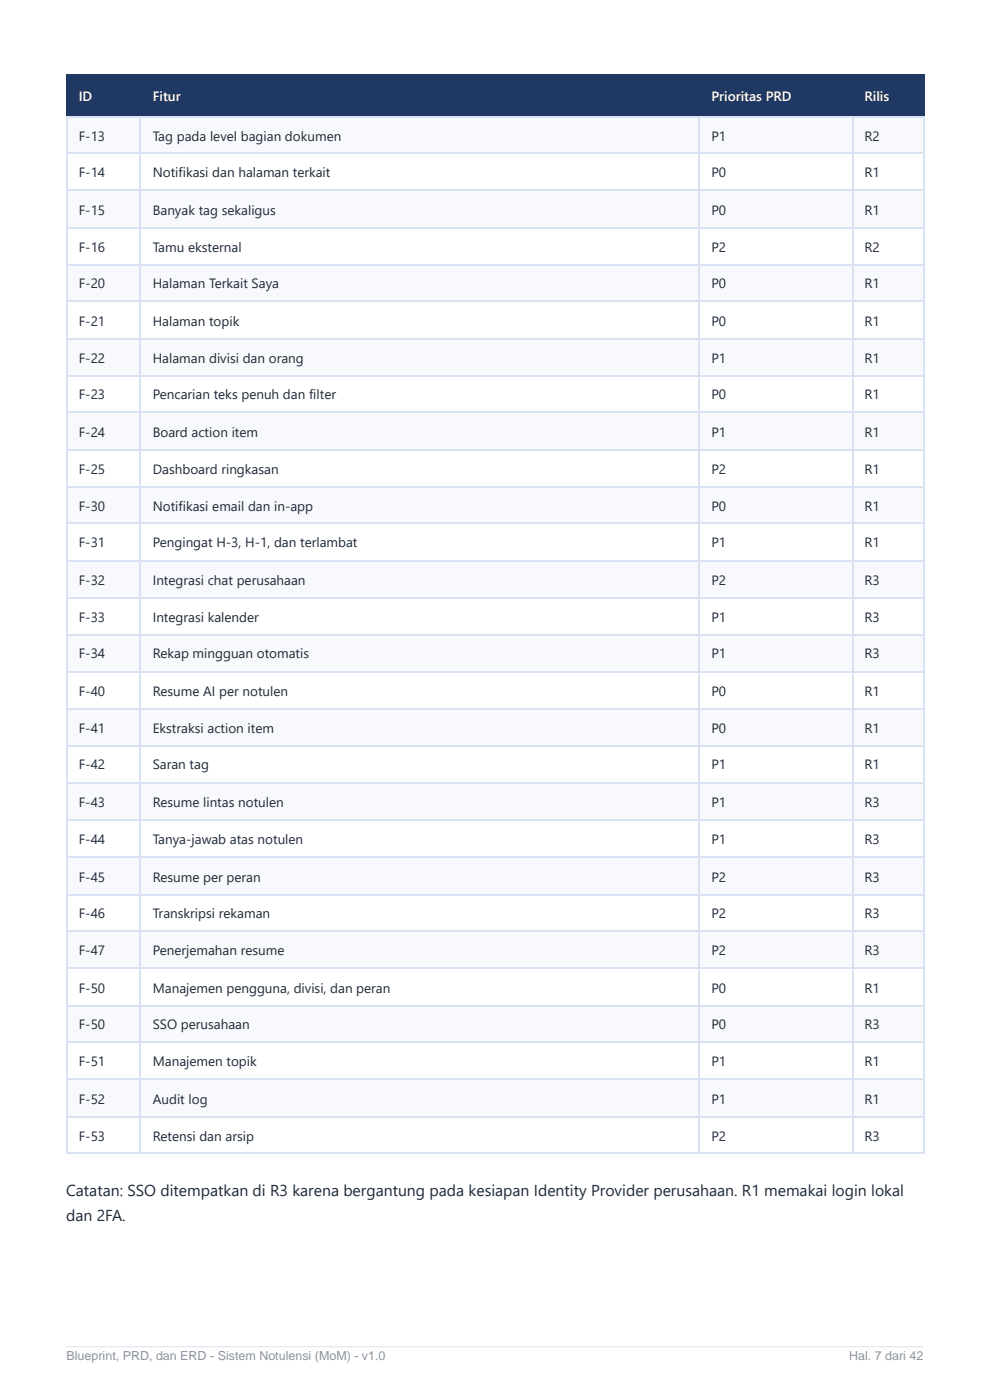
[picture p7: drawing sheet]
<svg xmlns="http://www.w3.org/2000/svg" width="210mm" height="297mm" viewBox="0 0 210 297" stroke-linecap="round" stroke-linejoin="round" font-family="sans-serif">
<defs><g id="words">
<g font-size="3.3" fill="#1f2937">
<text x="14" y="253.7">Catatan: SSO ditempatkan di R3 karena bergantung pada kesiapan Identity Provider perusahaan. R1 memakai login lokal</text>
<text x="14" y="259">dan 2FA.</text>
</g>
<g font-size="2.9" fill="#fff">
<text x="16.7" y="21.4">ID</text>
<text x="32.4" y="21.4">Fitur</text>
<text x="150.8" y="21.4">Prioritas PRD</text>
<text x="183.3" y="21.4">Rilis</text>
</g>
<g font-size="2.9" fill="#1f2937">
<text x="16.7" y="29.9">F-13</text>
<text x="32.4" y="29.9">Tag pada level bagian dokumen</text>
<text x="150.8" y="29.9">P1</text>
<text x="183.3" y="29.9">R2</text>
<text x="16.7" y="37.6">F-14</text>
<text x="32.4" y="37.6">Notifikasi dan halaman terkait</text>
<text x="150.8" y="37.6">P0</text>
<text x="183.3" y="37.6">R1</text>
<text x="16.7" y="45.5">F-15</text>
<text x="32.4" y="45.5">Banyak tag sekaligus</text>
<text x="150.8" y="45.5">P0</text>
<text x="183.3" y="45.5">R1</text>
<text x="16.7" y="53.4">F-16</text>
<text x="32.4" y="53.4">Tamu eksternal</text>
<text x="150.8" y="53.4">P2</text>
<text x="183.3" y="53.4">R2</text>
<text x="16.7" y="61.1">F-20</text>
<text x="32.4" y="61.1">Halaman Terkait Saya</text>
<text x="150.8" y="61.1">P0</text>
<text x="183.3" y="61.1">R1</text>
<text x="16.7" y="69.1">F-21</text>
<text x="32.4" y="69.1">Halaman topik</text>
<text x="150.8" y="69.1">P0</text>
<text x="183.3" y="69.1">R1</text>
<text x="16.7" y="77">F-22</text>
<text x="32.4" y="77">Halaman divisi dan orang</text>
<text x="150.8" y="77">P1</text>
<text x="183.3" y="77">R1</text>
<text x="16.7" y="84.7">F-23</text>
<text x="32.4" y="84.7">Pencarian teks penuh dan filter</text>
<text x="150.8" y="84.7">P0</text>
<text x="183.3" y="84.7">R1</text>
<text x="16.7" y="92.6">F-24</text>
<text x="32.4" y="92.6">Board action item</text>
<text x="150.8" y="92.6">P1</text>
<text x="183.3" y="92.6">R1</text>
<text x="16.7" y="100.5">F-25</text>
<text x="32.4" y="100.5">Dashboard ringkasan</text>
<text x="150.8" y="100.5">P2</text>
<text x="183.3" y="100.5">R1</text>
<text x="16.7" y="108.5">F-30</text>
<text x="32.4" y="108.5">Notifikasi email dan in-app</text>
<text x="150.8" y="108.5">P0</text>
<text x="183.3" y="108.5">R1</text>
<text x="16.7" y="116.2">F-31</text>
<text x="32.4" y="116.2">Pengingat H-3, H-1, dan terlambat</text>
<text x="150.8" y="116.2">P1</text>
<text x="183.3" y="116.2">R1</text>
<text x="16.7" y="124.1">F-32</text>
<text x="32.4" y="124.1">Integrasi chat perusahaan</text>
<text x="150.8" y="124.1">P2</text>
<text x="183.3" y="124.1">R3</text>
<text x="16.7" y="132">F-33</text>
<text x="32.4" y="132">Integrasi kalender</text>
<text x="150.8" y="132">P1</text>
<text x="183.3" y="132">R3</text>
<text x="16.7" y="139.7">F-34</text>
<text x="32.4" y="139.7">Rekap mingguan otomatis</text>
<text x="150.8" y="139.7">P1</text>
<text x="183.3" y="139.7">R3</text>
<text x="16.7" y="147.6">F-40</text>
<text x="32.4" y="147.6">Resume AI per notulen</text>
<text x="150.8" y="147.6">P0</text>
<text x="183.3" y="147.6">R1</text>
<text x="16.7" y="155.6">F-41</text>
<text x="32.4" y="155.6">Ekstraksi action item</text>
<text x="150.8" y="155.6">P0</text>
<text x="183.3" y="155.6">R1</text>
<text x="16.7" y="163.2">F-42</text>
<text x="32.4" y="163.2">Saran tag</text>
<text x="150.8" y="163.2">P1</text>
<text x="183.3" y="163.2">R1</text>
<text x="16.7" y="171.2">F-43</text>
<text x="32.4" y="171.2">Resume lintas notulen</text>
<text x="150.8" y="171.2">P1</text>
<text x="183.3" y="171.2">R3</text>
<text x="16.7" y="179.1">F-44</text>
<text x="32.4" y="179.1">Tanya-jawab atas notulen</text>
<text x="150.8" y="179.1">P1</text>
<text x="183.3" y="179.1">R3</text>
<text x="16.7" y="187.1">F-45</text>
<text x="32.4" y="187.1">Resume per peran</text>
<text x="150.8" y="187.1">P2</text>
<text x="183.3" y="187.1">R3</text>
<text x="16.7" y="194.7">F-46</text>
<text x="32.4" y="194.7">Transkripsi rekaman</text>
<text x="150.8" y="194.7">P2</text>
<text x="183.3" y="194.7">R3</text>
<text x="16.7" y="202.7">F-47</text>
<text x="32.4" y="202.7">Penerjemahan resume</text>
<text x="150.8" y="202.7">P2</text>
<text x="183.3" y="202.7">R3</text>
<text x="16.7" y="210.6">F-50</text>
<text x="32.4" y="210.6">Manajemen pengguna, divisi, dan peran</text>
<text x="150.8" y="210.6">P0</text>
<text x="183.3" y="210.6">R1</text>
<text x="16.7" y="218.3">F-50</text>
<text x="32.4" y="218.3">SSO perusahaan</text>
<text x="150.8" y="218.3">P0</text>
<text x="183.3" y="218.3">R3</text>
<text x="16.7" y="226.2">F-51</text>
<text x="32.4" y="226.2">Manajemen topik</text>
<text x="150.8" y="226.2">P1</text>
<text x="183.3" y="226.2">R1</text>
<text x="16.7" y="234.2">F-52</text>
<text x="32.4" y="234.2">Audit log</text>
<text x="150.8" y="234.2">P1</text>
<text x="183.3" y="234.2">R1</text>
<text x="16.7" y="242.1">F-53</text>
<text x="32.4" y="242.1">Retensi dan arsip</text>
<text x="150.8" y="242.1">P2</text>
<text x="183.3" y="242.1">R3</text>
</g>
<g font-size="2.6" fill="#8c949e">
<text x="14.1" y="288.5">Blueprint, PRD, dan ERD - Sistem Notulensi (MoM) - v1.0</text>
<text x="180" y="288.5">Hal. 7 dari 42</text>
</g>
</g></defs>
<g fill="#1f3864">
<path d="M14.3 16.1h15.6v8.5h-15.6z"/>
<path d="M29.9 16.1h118.3v8.5h-118.3z"/>
<path d="M148.2 16.1h32.5v8.5h-32.5z"/>
<path d="M180.7 16.1h15.4v8.5h-15.4z"/>
</g>
<g fill="#f7f9fc">
<path d="M14.3 24.6h15.6v7.9h-15.6z"/>
<path d="M29.9 24.6h118.3v7.9h-118.3z"/>
<path d="M148.2 24.6h32.5v7.9h-32.5z"/>
<path d="M180.7 24.6h15.4v7.9h-15.4z"/>
<path d="M14.3 40.5h15.6v7.7h-15.6z"/>
<path d="M29.9 40.5h118.3v7.7h-118.3z"/>
<path d="M148.2 40.5h32.5v7.7h-32.5z"/>
<path d="M180.7 40.5h15.4v7.7h-15.4z"/>
<path d="M14.3 56.1h15.6v7.9h-15.6z"/>
<path d="M29.9 56.1h118.3v7.9h-118.3z"/>
<path d="M148.2 56.1h32.5v7.9h-32.5z"/>
<path d="M180.7 56.1h15.4v7.9h-15.4z"/>
<path d="M14.3 71.7h15.6v7.9h-15.6z"/>
<path d="M29.9 71.7h118.3v7.9h-118.3z"/>
<path d="M148.2 71.7h32.5v7.9h-32.5z"/>
<path d="M180.7 71.7h15.4v7.9h-15.4z"/>
<path d="M14.3 87.6h15.6v7.9h-15.6z"/>
<path d="M29.9 87.6h118.3v7.9h-118.3z"/>
<path d="M148.2 87.6h32.5v7.9h-32.5z"/>
<path d="M180.7 87.6h15.4v7.9h-15.4z"/>
<path d="M14.3 103.2h15.6v7.9h-15.6z"/>
<path d="M29.9 103.2h118.3v7.9h-118.3z"/>
<path d="M148.2 103.2h32.5v7.9h-32.5z"/>
<path d="M180.7 103.2h15.4v7.9h-15.4z"/>
<path d="M14.3 119.1h15.6v7.6h-15.6z"/>
<path d="M29.9 119.1h118.3v7.6h-118.3z"/>
<path d="M148.2 119.1h32.5v7.6h-32.5z"/>
<path d="M180.7 119.1h15.4v7.6h-15.4z"/>
<path d="M14.3 134.7h15.6v7.9h-15.6z"/>
<path d="M29.9 134.7h118.3v7.9h-118.3z"/>
<path d="M148.2 134.7h32.5v7.9h-32.5z"/>
<path d="M180.7 134.7h15.4v7.9h-15.4z"/>
<path d="M14.3 150.3h15.6v7.9h-15.6z"/>
<path d="M29.9 150.3h118.3v7.9h-118.3z"/>
<path d="M148.2 150.3h32.5v7.9h-32.5z"/>
<path d="M180.7 150.3h15.4v7.9h-15.4z"/>
<path d="M14.3 166.2h15.6v7.9h-15.6z"/>
<path d="M29.9 166.2h118.3v7.9h-118.3z"/>
<path d="M148.2 166.2h32.5v7.9h-32.5z"/>
<path d="M180.7 166.2h15.4v7.9h-15.4z"/>
<path d="M14.3 181.8h15.6v7.9h-15.6z"/>
<path d="M29.9 181.8h118.3v7.9h-118.3z"/>
<path d="M148.2 181.8h32.5v7.9h-32.5z"/>
<path d="M180.7 181.8h15.4v7.9h-15.4z"/>
<path d="M14.3 197.6h15.6v7.7h-15.6z"/>
<path d="M29.9 197.6h118.3v7.7h-118.3z"/>
<path d="M148.2 197.6h32.5v7.7h-32.5z"/>
<path d="M180.7 197.6h15.4v7.7h-15.4z"/>
<path d="M14.3 213.3h15.6v7.9h-15.6z"/>
<path d="M29.9 213.3h118.3v7.9h-118.3z"/>
<path d="M148.2 213.3h32.5v7.9h-32.5z"/>
<path d="M180.7 213.3h15.4v7.9h-15.4z"/>
<path d="M14.3 229.1h15.6v7.7h-15.6z"/>
<path d="M29.9 229.1h118.3v7.7h-118.3z"/>
<path d="M148.2 229.1h32.5v7.7h-32.5z"/>
<path d="M180.7 229.1h15.4v7.7h-15.4z"/>
</g>
<path d="M14 16h182.1M14.2 15.9v9M29.8 15.9v9M148.3 15.9v9M180.8 15.9v9M195.9 15.9v9M14 24.7h182.1" fill="none" stroke="#1f3864" stroke-width=".26"/>
<g fill="none" stroke="#d9e2f3" stroke-width=".26">
<path d="M14 24.7h182.1M14 32.4h182.1M14.2 24.9v219.8M29.8 24.9v219.8M148.3 24.9v219.8M180.8 24.9v219.8M195.9 24.9v219.8M14 40.3h182.1M14 48.3h182.1M14 56.2h182.1M14 63.9h182.1M14 71.8h182.1"/>
<path d="M14 79.8h182.1M14 87.4h182.1M14 95.4h182.1M14 103.3h182.1M14 111h182.1M14 118.9h182.1M14 126.9h182.1M14 134.8h182.1M14 142.5h182.1M14 150.4h182.1M14 158.4h182.1M14 166h182.1"/>
<path d="M14 174h182.1M14 181.9h182.1M14 189.8h182.1M14 197.5h182.1M14 205.4h182.1M14 213.4h182.1M14 221.1h182.1M14 229h182.1M14 236.9h182.1M14 244.6h182.1"/>
</g>
<path d="M14.1 285.7h181.7" fill="none" stroke="#dbe3ed" stroke-width=".21"/>
<use href="#words"/>
</svg>
